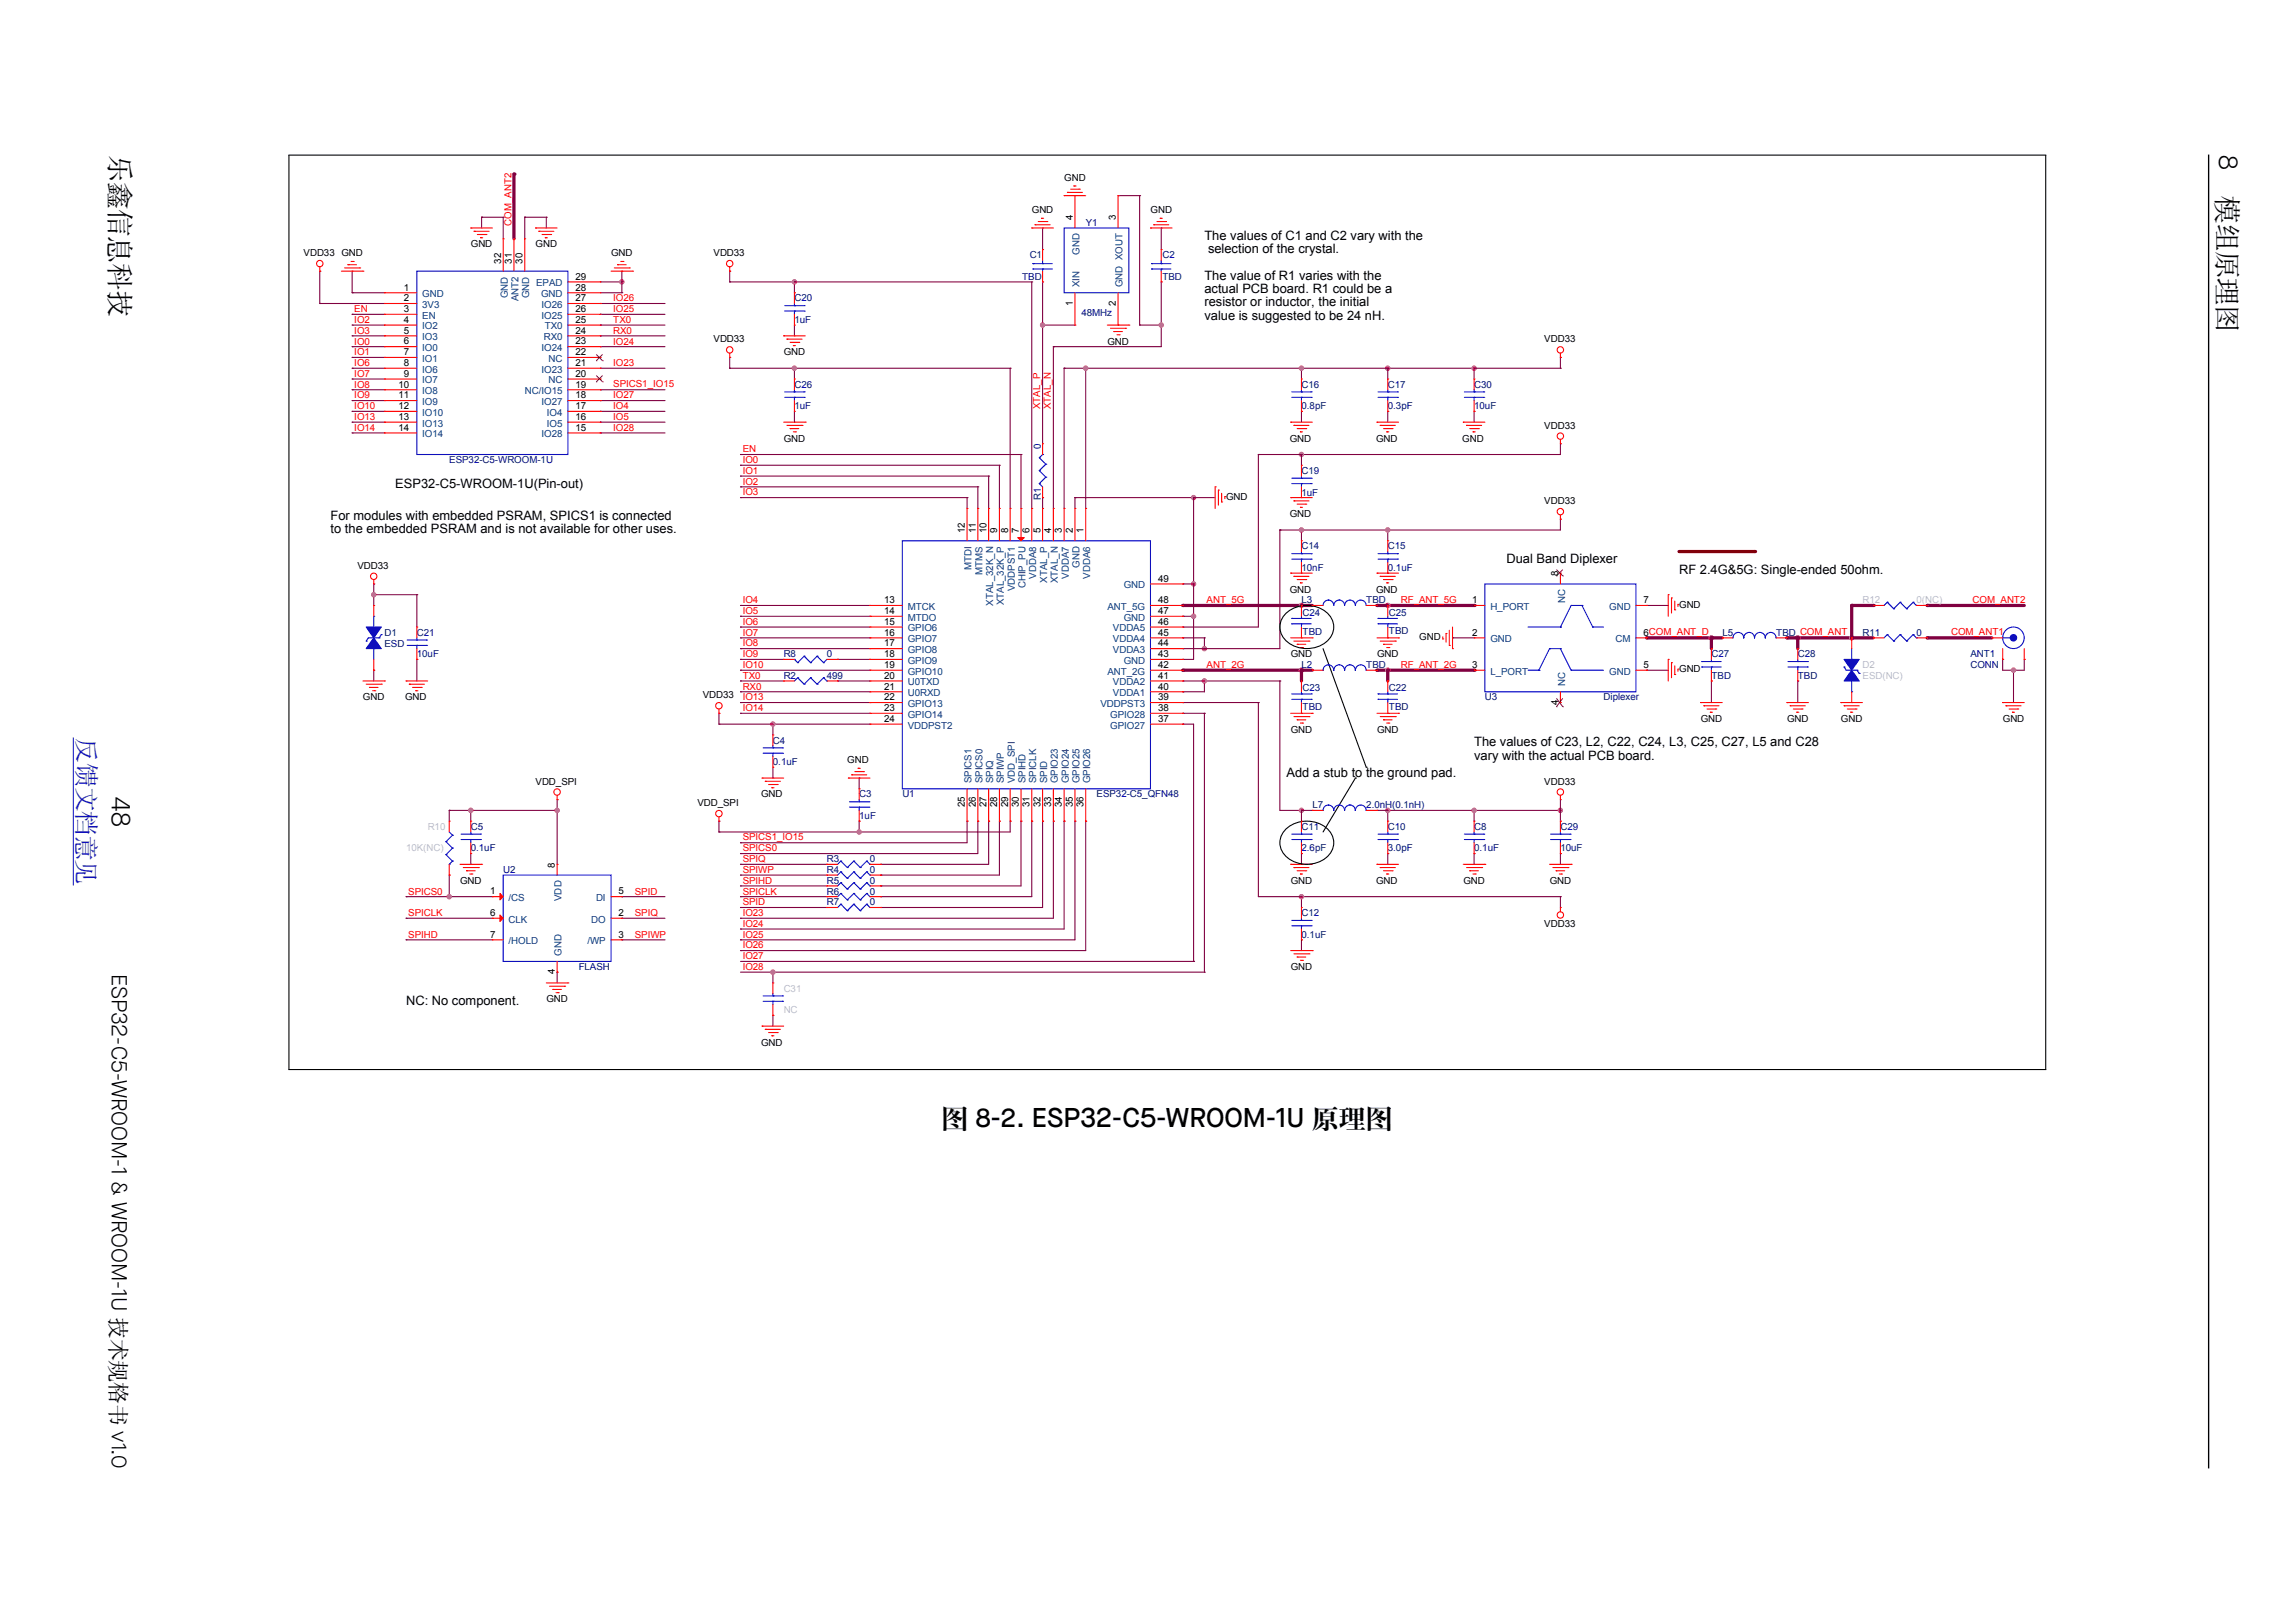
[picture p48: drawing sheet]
<svg xmlns="http://www.w3.org/2000/svg" width="297mm" height="210mm" viewBox="0 0 297 210" stroke-linecap="round" stroke-linejoin="round" font-family="sans-serif">
<defs><g id="words">
<g font-size="3.5">
<text x="14.5" y="20" transform="rotate(90 14.5 20)">乐鑫信息科技</text>
<text x="287.1" y="20" transform="rotate(90 287.1 20)">8</text>
<text x="287.1" y="25.4" transform="rotate(90 287.1 25.4)">模组原理图</text>
<text x="14.5" y="103.1" transform="rotate(90 14.5 103.1)">48</text>
<text x="121.8" y="145.8">图 8-2. ESP32-C5-WROOM-1U 原理图</text>
</g>
<text font-size="3.2" fill="#1020a0" x="10.2" y="95.5" transform="rotate(90 10.2 95.5)">反馈文档意见</text>
<text font-size="2.8" x="14.5" y="126" transform="rotate(90 14.5 126)">ESP32-C5-WROOM-1 &amp; WROOM-1U 技术规格书 v1.0</text>
<g font-size="1.7">
<text x="155.8" y="31">The values of C1 and C2 vary with the</text>
<text x="156.3" y="32.7">selection of the crystal.</text>
<text x="155.8" y="36.2">The value of R1 varies with the</text>
<text x="155.8" y="37.9">actual PCB board. R1 could be a</text>
<text x="155.8" y="39.6">resistor or inductor, the initial</text>
<text x="155.8" y="41.4">value is suggested to be 24 nH.</text>
<text x="51.1" y="63.1">ESP32-C5-WROOM-1U(Pin-out)</text>
<text x="42.8" y="67.3">For modules with embedded PSRAM, SPICS1 is connected</text>
<text x="42.8" y="69">to the embedded PSRAM and is not available for other uses.</text>
<text x="194.9" y="72.9">Dual Band Diplexer</text>
<text x="217.2" y="74.3">RF 2.4G&amp;5G: Single-ended 50ohm.</text>
<text x="166.4" y="100.5">Add a stub to the ground pad.</text>
<text x="190.7" y="96.6">The values of C23, L2, C22, C24, L3, C25, C27, L5 and C28</text>
<text x="190.7" y="98.3">vary with the actual PCB board.</text>
<text x="52.5" y="130.1">NC: No component.</text>
</g>
<g font-size="1.3">
<text x="137.7" y="23.4">GND</text>
<text x="133.5" y="27.6">GND</text>
<text x="138.8" y="28.5" transform="rotate(-90 138.8 28.5)">4</text>
<text x="144.3" y="28.5" transform="rotate(-90 144.3 28.5)">3</text>
<text x="148.8" y="27.6">GND</text>
<text x="39.3" y="33.1">VDD33 GND</text>
<text x="60.9" y="32">GND</text>
<text x="64.8" y="34.1" transform="rotate(-90 64.8 34.1)">32</text>
<text x="66.2" y="34.1" transform="rotate(-90 66.2 34.1)">31</text>
<text x="67.6" y="34.1" transform="rotate(-90 67.6 34.1)">30</text>
<text x="69.3" y="32">GND</text>
<text x="79" y="33.1">GND</text>
<text x="92.3" y="33.1">VDD33</text>
<text x="52.3" y="37.6">1</text>
<text x="52.3" y="39">2</text>
<text x="52.3" y="40.4">3</text>
<text x="52.3" y="41.8">4</text>
<text x="74.4" y="37.6">28</text>
<text x="74.4" y="39">27</text>
<text x="74.4" y="40.4">26</text>
<text x="74.4" y="41.8">25</text>
<text x="74.4" y="36.2">29</text>
<text x="138.8" y="39.6" transform="rotate(-90 138.8 39.6)">1</text>
<text x="144.3" y="39.6" transform="rotate(-90 144.3 39.6)">2</text>
<text x="52.3" y="43.2">5</text>
<text x="52.3" y="44.6">6</text>
<text x="52.3" y="46">7</text>
<text x="52.3" y="47.4">8</text>
<text x="74.4" y="43.2">24</text>
<text x="74.4" y="44.6">23</text>
<text x="74.4" y="46">22</text>
<text x="74.4" y="47.4">21</text>
<text x="92.3" y="44.3">VDD33</text>
<text x="101.4" y="46">GND</text>
<text x="143.2" y="44.6">GND</text>
<text x="199.8" y="44.3">VDD33</text>
<text x="51.6" y="50.1">10</text>
<text x="51.6" y="51.5">11</text>
<text x="51.6" y="52.9">12</text>
<text x="52.3" y="48.8">9</text>
<text x="74.4" y="48.8">20</text>
<text x="74.4" y="50.1">19</text>
<text x="74.4" y="51.5">18</text>
<text x="74.4" y="52.9">17</text>
<text x="51.6" y="54.3">13</text>
<text x="51.6" y="55.7">14</text>
<text x="74.4" y="54.3">16</text>
<text x="74.4" y="55.7">15</text>
<text x="101.4" y="57.1">GND</text>
<text x="166.8" y="57.1">GND</text>
<text x="178" y="57.1">GND</text>
<text x="189.2" y="57.1">GND</text>
<text x="199.8" y="55.5">VDD33</text>
<text x="158.6" y="64.7">GND</text>
<text x="199.8" y="65.2">VDD33</text>
<text x="124.8" y="69" transform="rotate(-90 124.8 69)">12</text>
<text x="126.2" y="69" transform="rotate(-90 126.2 69)">11</text>
<text x="127.6" y="69" transform="rotate(-90 127.6 69)">10</text>
<text x="129" y="69" transform="rotate(-90 129 69)">9</text>
<text x="130.4" y="69" transform="rotate(-90 130.4 69)">8</text>
<text x="131.8" y="69" transform="rotate(-90 131.8 69)">7</text>
<text x="133.2" y="69" transform="rotate(-90 133.2 69)">6</text>
<text x="134.6" y="69" transform="rotate(-90 134.6 69)">5</text>
<text x="136" y="69" transform="rotate(-90 136 69)">4</text>
<text x="137.4" y="69" transform="rotate(-90 137.4 69)">3</text>
<text x="138.8" y="69" transform="rotate(-90 138.8 69)">2</text>
<text x="140.2" y="69" transform="rotate(-90 140.2 69)">1</text>
<text x="166.8" y="66.9">GND</text>
<text x="46.2" y="73.6">VDD33</text>
<text x="149.8" y="75.3">49</text>
<text x="166.8" y="76.7">GND</text>
<text x="178" y="76.7">GND</text>
<text x="201.6" y="74.6" transform="rotate(-90 201.6 74.6)">8</text>
<text x="114.4" y="83.6">17</text>
<text x="114.4" y="82.2">16</text>
<text x="114.4" y="78.1">13</text>
<text x="114.4" y="79.5">14</text>
<text x="114.4" y="80.8">15</text>
<text x="149.8" y="83.6">44</text>
<text x="149.8" y="82.2">45</text>
<text x="149.8" y="80.8">46</text>
<text x="149.8" y="78.1">48</text>
<text x="149.8" y="79.5">47</text>
<text x="183.6" y="82.8">GND</text>
<text x="190.4" y="78.1">1</text>
<text x="190.4" y="82.2">2</text>
<text x="212.6" y="82.2">6COM_ANT_D</text>
<text x="212.6" y="78.1">7</text>
<text x="217.2" y="78.6">GND</text>
<text x="114.4" y="87.8">20</text>
<text x="114.4" y="89.2">21</text>
<text x="114.4" y="85">18</text>
<text x="114.4" y="86.4">19</text>
<text x="149.8" y="89.2">40</text>
<text x="149.8" y="87.8">41</text>
<text x="149.8" y="85">43</text>
<text x="149.8" y="86.4">42</text>
<text x="167" y="85">GND</text>
<text x="178.1" y="85">GND</text>
<text x="190.4" y="86.4">3</text>
<text x="212.6" y="86.4">5</text>
<text x="217.2" y="87">GND</text>
<text x="46.9" y="90.6">GND</text>
<text x="52.4" y="90.6">GND</text>
<text x="90.9" y="90.4">VDD33</text>
<text x="114.4" y="93.4">24</text>
<text x="114.4" y="90.6">22</text>
<text x="114.4" y="92">23</text>
<text x="149.8" y="93.4">37</text>
<text x="149.8" y="92">38</text>
<text x="149.8" y="90.6">39</text>
<text x="167" y="94.8">GND</text>
<text x="178.1" y="94.8">GND</text>
<text x="201.6" y="91.2" transform="rotate(-90 201.6 91.2)">4</text>
<text x="220" y="93.4">GND</text>
<text x="231.2" y="93.4">GND</text>
<text x="238.1" y="93.4">GND</text>
<text x="259.1" y="93.4">GND</text>
<text x="69.3" y="101.5">VDD_SPI</text>
<text x="109.6" y="98.7">GND</text>
<text x="199.8" y="101.5">VDD33</text>
<text x="90.2" y="104.3">VDD_SPI</text>
<text x="98.4" y="103.2">GND</text>
<text x="124.8" y="104.4" transform="rotate(-90 124.8 104.4)">25</text>
<text x="126.2" y="104.4" transform="rotate(-90 126.2 104.4)">26</text>
<text x="127.6" y="104.4" transform="rotate(-90 127.6 104.4)">27</text>
<text x="129" y="104.4" transform="rotate(-90 129 104.4)">28</text>
<text x="130.4" y="104.4" transform="rotate(-90 130.4 104.4)">29</text>
<text x="131.8" y="104.4" transform="rotate(-90 131.8 104.4)">30</text>
<text x="133.2" y="104.4" transform="rotate(-90 133.2 104.4)">31</text>
<text x="134.6" y="104.4" transform="rotate(-90 134.6 104.4)">32</text>
<text x="136" y="104.4" transform="rotate(-90 136 104.4)">33</text>
<text x="137.4" y="104.4" transform="rotate(-90 137.4 104.4)">34</text>
<text x="138.8" y="104.4" transform="rotate(-90 138.8 104.4)">35</text>
<text x="140.2" y="104.4" transform="rotate(-90 140.2 104.4)">36</text>
<text x="71.8" y="112.3" transform="rotate(-90 71.8 112.3)">8</text>
<text x="59.5" y="114.4">GND</text>
<text x="63.4" y="115.7">1</text>
<text x="63.4" y="118.5">6</text>
<text x="80" y="118.5">2</text>
<text x="80" y="115.7">5</text>
<text x="167" y="114.4">GND</text>
<text x="178" y="114.4">GND</text>
<text x="189.3" y="114.4">GND</text>
<text x="199.8" y="119.9">VDD33</text>
<text x="200.5" y="114.4">GND</text>
<text x="63.4" y="121.3">7</text>
<text x="80" y="121.3">3</text>
<text x="167" y="125.5">GND</text>
<text x="70.7" y="129.7">GND</text>
<text x="71.8" y="126.1" transform="rotate(-90 71.8 126.1)">4</text>
<text x="98.4" y="135.3">GND</text>
</g>
<g font-size="1.3" fill="#f00">
<text x="66.2" y="29.2" transform="rotate(-90 66.2 29.2)">COM_ANT2</text>
<text x="45.8" y="40.4">EN</text>
<text x="45.8" y="41.8">IO2</text>
<text x="79.3" y="39">IO26</text>
<text x="79.3" y="40.4">IO25</text>
<text x="79.3" y="41.8">TX0</text>
<text x="45.8" y="43.2">IO3</text>
<text x="45.8" y="44.6">IO0</text>
<text x="45.8" y="46">IO1</text>
<text x="45.8" y="47.4">IO6</text>
<text x="79.3" y="44.6">IO24</text>
<text x="79.3" y="47.4">IO23</text>
<text x="79.3" y="43.2">RX0</text>
<text x="45.8" y="48.8">IO7</text>
<text x="45.8" y="50.2">IO8</text>
<text x="45.8" y="51.6">IO9</text>
<text x="45.8" y="52.9">IO10</text>
<text x="79.3" y="50.1">SPICS1_IO15</text>
<text x="79.3" y="51.6">IO27</text>
<text x="79.3" y="52.9">IO4</text>
<text x="134.6" y="52.9" transform="rotate(-90 134.6 52.9)">XTAL_P</text>
<text x="135.9" y="52.9" transform="rotate(-90 135.9 52.9)">XTAL_N</text>
<text x="45.8" y="54.3">IO13</text>
<text x="45.8" y="55.7">IO14</text>
<text x="79.3" y="55.7">IO28</text>
<text x="79.3" y="54.3">IO5</text>
<text x="96.1" y="58.5">EN</text>
<text x="96.1" y="59.9">IO0</text>
<text x="96.1" y="61.3">IO1</text>
<text x="96.1" y="64.1">IO3</text>
<text x="96.1" y="62.7">IO2</text>
<text x="96.1" y="78.1">IO4</text>
<text x="96.1" y="79.5">IO5</text>
<text x="96.1" y="80.9">IO6</text>
<text x="96.1" y="82.3">IO7</text>
<text x="96.1" y="83.6">IO8</text>
<text x="156.1" y="78">ANT_5G</text>
<text x="181.2" y="78">RF_ANT_5G</text>
<text x="252.4" y="82.2">COM_ANT1</text>
<text x="255.2" y="78">COM_ANT2</text>
<text x="96.1" y="89.2">RX0</text>
<text x="96.1" y="85">IO9</text>
<text x="96.1" y="86.4">IO10</text>
<text x="96.1" y="87.8">TX0</text>
<text x="156.1" y="86.4">ANT_2G</text>
<text x="181.2" y="86.4">RF_ANT_2G</text>
<text x="96.1" y="92">IO14</text>
<text x="96.1" y="90.6">IO13</text>
<text x="96.1" y="108.7">SPICS1_IO15</text>
<text x="96.1" y="110.2">SPICS0</text>
<text x="96.1" y="111.6">SPIQ</text>
<text x="96.1" y="112.9">SPIWP</text>
<text x="52.8" y="115.7">SPICS0</text>
<text x="52.8" y="118.5">SPICLK</text>
<text x="82.1" y="115.7">SPID</text>
<text x="82.1" y="118.5">SPIQ</text>
<text x="96.1" y="118.5">IO23</text>
<text x="96.1" y="119.9">IO24</text>
<text x="96.1" y="114.4">SPIHD</text>
<text x="96.1" y="115.7">SPICLK</text>
<text x="96.1" y="117.1">SPID</text>
<text x="52.8" y="121.3">SPIHD</text>
<text x="82.1" y="121.3">SPIWP</text>
<text x="96.1" y="121.3">IO25</text>
<text x="96.1" y="122.7">IO26</text>
<text x="96.1" y="124.1">IO27</text>
<text x="96.1" y="125.5">IO28</text>
</g>
<g font-size="1.3" fill="#000080">
<text x="140.5" y="29.2">Y1</text>
<text x="133.2" y="33.4">C1</text>
<text x="150.4" y="33.4">C2</text>
<text x="102.8" y="39">C20</text>
<text x="102.8" y="41.8">1uF</text>
<text x="132.2" y="36.2">TBD</text>
<text x="139.9" y="40.9">48MHz</text>
<text x="150.4" y="36.2">TBD</text>
<text x="102.8" y="50.2">C26</text>
<text x="102.8" y="53">1uF</text>
<text x="168.4" y="50.2">C16</text>
<text x="168.4" y="53">0.8pF</text>
<text x="179.5" y="50.2">C17</text>
<text x="179.5" y="53">0.3pF</text>
<text x="190.7" y="50.2">C30</text>
<text x="190.7" y="53">10uF</text>
<text x="58.1" y="59.9">ESP32-C5-WROOM-1U</text>
<text x="134.6" y="58.1" transform="rotate(-90 134.6 58.1)">0</text>
<text x="134.6" y="64.7" transform="rotate(-90 134.6 64.7)">R1</text>
<text x="168.4" y="61.3">C19</text>
<text x="168.4" y="64.1">1uF</text>
<text x="168.4" y="71.1">C14</text>
<text x="179.5" y="71.1">C15</text>
<text x="168.4" y="73.9">10nF</text>
<text x="179.5" y="73.9">0.1uF</text>
<text x="49.7" y="82.3">D1</text>
<text x="49.7" y="83.7">ESD</text>
<text x="53.9" y="82.3">C21</text>
<text x="168.4" y="78.1">L3</text>
<text x="168.5" y="79.7">C24</text>
<text x="168.5" y="82.1">TBD</text>
<text x="176.7" y="78.1">TBD</text>
<text x="179.7" y="79.7">C25</text>
<text x="179.7" y="82">TBD</text>
<text x="222.8" y="82.3">L5</text>
<text x="229.8" y="82.3">TBD COM_ANT</text>
<text x="240.9" y="82.3">R11</text>
<text x="247.9" y="82.3">0</text>
<text x="53.9" y="85">10uF</text>
<text x="101.4" y="87.8">R2</text>
<text x="101.4" y="85">R8</text>
<text x="107" y="87.8">499</text>
<text x="107" y="85">0</text>
<text x="168.4" y="86.4">L2</text>
<text x="168.5" y="89.4">C23</text>
<text x="176.7" y="86.4">TBD</text>
<text x="179.7" y="89.4">C22</text>
<text x="221.4" y="85">C27</text>
<text x="221.4" y="87.8">TBD</text>
<text x="232.6" y="85">C28</text>
<text x="232.6" y="87.8">TBD</text>
<text x="254.9" y="85">ANT1</text>
<text x="254.9" y="86.4">CONN</text>
<text x="168.5" y="91.9">TBD</text>
<text x="179.7" y="91.9">TBD</text>
<text x="192.1" y="90.6">U3</text>
<text x="207.4" y="90.6">Diplexer</text>
<text x="100" y="96.2">C4</text>
<text x="100" y="99">0.1uF</text>
<text x="60.9" y="107.4">C5</text>
<text x="111.1" y="103.2">C3</text>
<text x="111.1" y="106">1uF</text>
<text x="116.7" y="103.2">U1</text>
<text x="141.9" y="103.2">ESP32-C5_QFN48</text>
<text x="168.4" y="107.4">C11</text>
<text x="169.8" y="104.6">L7</text>
<text x="176.7" y="104.6">2.0nH(0.1nH)</text>
<text x="179.5" y="107.4">C10</text>
<text x="190.7" y="107.4">C8</text>
<text x="201.9" y="107.4">C29</text>
<text x="60.9" y="110.2">0.1uF</text>
<text x="65.1" y="113">U2</text>
<text x="107" y="113">R4</text>
<text x="107" y="111.6">R3</text>
<text x="112.5" y="113">0</text>
<text x="112.5" y="111.6">0</text>
<text x="168.4" y="110.2">2.6pF</text>
<text x="179.5" y="110.2">3.0pF</text>
<text x="190.7" y="110.2">0.1uF</text>
<text x="201.9" y="110.2">10uF</text>
<text x="107" y="114.4">R5</text>
<text x="107" y="115.8">R6</text>
<text x="107" y="117.1">R7</text>
<text x="112.5" y="114.4">0</text>
<text x="112.5" y="115.8">0</text>
<text x="112.5" y="117.1">0</text>
<text x="168.4" y="118.5">C12</text>
<text x="74.9" y="125.5">FLASH</text>
<text x="168.4" y="121.3">0.1uF</text>
</g>
<g font-size="1.3" fill="#004080">
<text x="139.6" y="33" transform="rotate(-90 139.6 33)">GND</text>
<text x="54.6" y="38.4">GND</text>
<text x="54.6" y="39.8">3V3</text>
<text x="54.6" y="41.2">EN</text>
<text x="65.7" y="38.6" transform="rotate(-90 65.7 38.6)">GND</text>
<text x="67.1" y="39" transform="rotate(-90 67.1 39)">ANT2</text>
<text x="68.5" y="38.6" transform="rotate(-90 68.5 38.6)">GND</text>
<text x="69.4" y="37">EPAD</text>
<text x="70" y="38.4">GND</text>
<text x="70" y="39.8">IO26</text>
<text x="70" y="41.2">IO25</text>
<text x="139.6" y="37.2" transform="rotate(-90 139.6 37.2)">XIN</text>
<text x="145.2" y="37.2" transform="rotate(-90 145.2 37.2)">GND XOUT</text>
<text x="54.6" y="42.6">IO2</text>
<text x="54.6" y="44">IO3</text>
<text x="54.6" y="45.4">IO0</text>
<text x="54.6" y="46.8">IO1</text>
<text x="70" y="45.4">IO24</text>
<text x="70.3" y="44">RX0</text>
<text x="70.5" y="42.6">TX0</text>
<text x="71" y="46.8">NC</text>
<text x="54.6" y="48.2">IO6</text>
<text x="54.6" y="49.6">IO7</text>
<text x="54.6" y="51">IO8</text>
<text x="54.6" y="52.4">IO9</text>
<text x="54.6" y="53.8">IO10</text>
<text x="67.9" y="51">NC/IO15</text>
<text x="70" y="48.2">IO23</text>
<text x="70" y="52.4">IO27</text>
<text x="70.7" y="53.8">IO4</text>
<text x="71" y="49.6">NC</text>
<text x="54.6" y="55.2">IO13</text>
<text x="54.6" y="56.6">IO14</text>
<text x="70" y="56.6">IO28</text>
<text x="70.7" y="55.2">IO5</text>
<text x="125.7" y="73.7" transform="rotate(-90 125.7 73.7)">MTDI</text>
<text x="127.1" y="74.4" transform="rotate(-90 127.1 74.4)">MTMS</text>
<text x="131.3" y="76.5" transform="rotate(-90 131.3 76.5)">VDDPST1</text>
<text x="132.7" y="76.1" transform="rotate(-90 132.7 76.1)">CHIP_PU</text>
<text x="134.1" y="74.9" transform="rotate(-90 134.1 74.9)">VDDA8</text>
<text x="135.5" y="75.4" transform="rotate(-90 135.5 75.4)">XTAL_P</text>
<text x="136.8" y="75.4" transform="rotate(-90 136.8 75.4)">XTAL_N</text>
<text x="138.2" y="74.9" transform="rotate(-90 138.2 74.9)">VDDA7</text>
<text x="139.6" y="73.5" transform="rotate(-90 139.6 73.5)">GND</text>
<text x="141" y="74.9" transform="rotate(-90 141 74.9)">VDDA6</text>
<text x="145.4" y="76.1">GND</text>
<text x="117.4" y="83.1">GPIO7</text>
<text x="117.4" y="78.9">MTCK</text>
<text x="117.4" y="80.3">MTDO</text>
<text x="117.4" y="81.7">GPIO6</text>
<text x="128.5" y="78.4" transform="rotate(-90 128.5 78.4)">XTAL_32K_N</text>
<text x="129.9" y="78.3" transform="rotate(-90 129.9 78.3)">XTAL_32K_P</text>
<text x="143.2" y="78.9">ANT_5G</text>
<text x="144" y="83.1">VDDA4</text>
<text x="144" y="81.7">VDDA5</text>
<text x="145.4" y="80.3">GND</text>
<text x="192.8" y="78.9">H_PORT</text>
<text x="192.8" y="83.1">GND</text>
<text x="202.4" y="78.1" transform="rotate(-90 202.4 78.1)">NC</text>
<text x="208.2" y="78.9">GND</text>
<text x="209" y="83.1">CM</text>
<text x="117.4" y="88.7">U0TXD</text>
<text x="117.4" y="84.5">GPIO8</text>
<text x="117.4" y="85.9">GPIO9</text>
<text x="117.4" y="87.3">GPIO10</text>
<text x="143.2" y="87.3">ANT_2G</text>
<text x="144" y="88.7">VDDA2</text>
<text x="144" y="84.5">VDDA3</text>
<text x="145.4" y="85.9">GND</text>
<text x="192.8" y="87.3">L_PORT</text>
<text x="202.4" y="88.8" transform="rotate(-90 202.4 88.8)">NC</text>
<text x="208.2" y="87.3">GND</text>
<text x="117.4" y="90.1">U0RXD</text>
<text x="117.4" y="94.3">VDDPST2</text>
<text x="117.4" y="91.5">GPIO13</text>
<text x="117.4" y="92.9">GPIO14</text>
<text x="142.3" y="91.5">VDDPST3</text>
<text x="143.6" y="94.3">GPIO27</text>
<text x="143.6" y="92.9">GPIO28</text>
<text x="144" y="90.1">VDDA1</text>
<text x="125.7" y="101.4" transform="rotate(-90 125.7 101.4)">SPICS1</text>
<text x="127.1" y="101.4" transform="rotate(-90 127.1 101.4)">SPICS0</text>
<text x="128.5" y="101.4" transform="rotate(-90 128.5 101.4)">SPIQ</text>
<text x="129.9" y="101.4" transform="rotate(-90 129.9 101.4)">SPIWP</text>
<text x="131.3" y="101.4" transform="rotate(-90 131.3 101.4)">VDD_SPI</text>
<text x="132.7" y="101.4" transform="rotate(-90 132.7 101.4)">SPIHD</text>
<text x="134.1" y="101.4" transform="rotate(-90 134.1 101.4)">SPICLK</text>
<text x="135.5" y="101.4" transform="rotate(-90 135.5 101.4)">SPID</text>
<text x="136.8" y="101.4" transform="rotate(-90 136.8 101.4)">GPIO23</text>
<text x="138.2" y="101.4" transform="rotate(-90 138.2 101.4)">GPIO24</text>
<text x="139.6" y="101.4" transform="rotate(-90 139.6 101.4)">GPIO25</text>
<text x="141" y="101.4" transform="rotate(-90 141 101.4)">GPIO26</text>
<text x="65.8" y="116.6">/CS</text>
<text x="65.8" y="119.4">CLK</text>
<text x="72.7" y="116.6" transform="rotate(-90 72.7 116.6)">VDD</text>
<text x="76.5" y="119.4">DO</text>
<text x="77.1" y="116.6">DI</text>
<text x="65.8" y="122.2">/HOLD</text>
<text x="72.7" y="123.7" transform="rotate(-90 72.7 123.7)">GND</text>
<text x="76" y="122.2">/WP</text>
</g>
<g font-size="1.3" fill="#c0c0c0">
<text x="240.9" y="78.1">R12</text>
<text x="247.9" y="78.1">0(NC)</text>
<text x="240.9" y="86.4">D2</text>
<text x="240.9" y="87.8">ESD(NC)</text>
<text x="55.3" y="107.4">R10</text>
<text x="52.5" y="110.2">10K(NC)</text>
<text x="101.4" y="128.3">C31</text>
<text x="101.4" y="131.1">NC</text>
</g>
</g></defs>
<path d="M285.7 20v170" fill="none" stroke="#000" stroke-width=".18"/>
<g fill="none" stroke="#800040" stroke-width=".14">
<path d="M94.4 35.1h.1M94.4 35.1v1.4M102.8 37.9h.1M102.8 36.5v1.4M133.5 36.5h.1M133.5 36.5v29.3M94.4 46.2h.1M94.4 46.2v1.4M95.8 78.3h.1M95.8 78.3h16.7M95.8 92.3h.1M95.8 92.3h16.7"/>
<path d="M100 93.7h.1M100 93.7h12.5"/>
</g>
<path d="M232.5 82.5h7" fill="none" stroke="#800040" stroke-width=".42"/>
<circle cx="232.5" cy="82.5" r=".21" fill="#800040"/>
<g fill="#f0f" stroke="#f0f" stroke-width=".14">
<circle cx="239.5" cy="82.5" r=".27"/>
<circle cx="232.5" cy="82.5" r=".27"/>
<circle cx="102.8" cy="36.5" r=".27"/>
<circle cx="150.2" cy="42.1" r=".27"/>
<circle cx="134.9" cy="42.1" r=".27"/>
<circle cx="168.3" cy="116" r=".27"/>
<circle cx="154.4" cy="64.4" r=".27"/>
<circle cx="154.4" cy="75.6" r=".27"/>
<circle cx="154.4" cy="79.7" r=".27"/>
<circle cx="179.5" cy="47.6" r=".27"/>
<circle cx="190.7" cy="47.6" r=".27"/>
</g>
<g fill="none" stroke="#800040" stroke-width=".14">
<path d="M94.4 36.5h.1M94.4 36.5h39.1M102.8 36.5h.1M134.9 29.5h.1M134.9 36.5h.1M134.9 29.5v2.8M134.9 36.5v20.9M144.6 25.3h.1M144.6 25.3h2.8M147.4 25.3h.1M147.4 25.3v16.8M150.2 29.5h.1"/>
<path d="M150.2 36.5h.1M150.2 29.5v2.8M150.2 36.5v8.4M95.8 58.8h.1M95.8 58.8h36.3M102.8 47.6h.1M102.8 54.6h.1M102.8 43.5h.1M102.8 42.1v1.4M102.8 47.6v1.4M102.8 53.2v1.4M102.8 47.6h27.9"/>
<path d="M134.9 42.1h.1M134.9 42.1h4.1M147.4 42.1h.1M147.4 42.1h2.8M150.2 42.1h.1M168.4 47.6h.1M168.4 47.6h22.3M168.4 47.6v1.4M179.5 47.6h.1M179.5 47.6v1.4M190.7 47.6h.1M95.8 79.7h.1"/>
<path d="M95.8 61.6h.1M95.8 60.2h.1M95.8 79.7h16.7M95.8 61.6h32.1M95.8 60.2h33.5M134.9 64.4h.1M134.9 64.4v1.4M139 64.4h.1M139 64.4h18.2M153 75.6h.1M153 79.7h.1M153 79.7h1.4"/>
<path d="M153 75.6h1.4M154.4 64.4h.1M154.4 75.6h.1M154.4 79.7h.1M154.4 64.4v20.9h-1.4M213 78.3h.1M213 78.3h2.8M93 92.3h.1M93 92.3v1.4M95.8 81.1h.1M95.8 82.5h.1M95.8 89.5h.1"/>
<path d="M95.8 83.9h.1M95.8 90.9h.1M95.8 85.3h.1M95.8 86.7h.1M95.8 81.1h16.7M95.8 82.5h16.7M95.8 89.5h16.7M95.8 83.9h16.7M95.8 90.9h16.7M95.8 85.3h5.6M95.8 86.7h16.7M100 99.3v1.4"/>
<path d="M108.3 88.1h.1M108.3 88.1h4.2M153 85.3h.1M153 93.7h.1M153 92.3h.1M153 93.7h1.4M153 92.3h2.8M187.9 82.5h.1M187.9 82.5h2.8M213 86.7h.1M213 86.7h2.8M95.8 118.8h.1"/>
<path d="M95.8 118.8h40.5M100 100.7h.1M162.8 116h39M168.4 116h.1M168.4 116v1.4M201.8 116h.1M201.8 116v1.4M168.4 121.6h.1M168.4 121.6v1.4"/>
</g>
<path d="M213 82.5h8.4" fill="none" stroke="#800040" stroke-width=".42"/>
<circle cx="213" cy="82.5" r=".21" fill="#800040"/>
<circle cx="221.4" cy="82.5" r=".27" fill="#f0f" stroke="#f0f" stroke-width=".14"/>
<g fill="none" stroke="#800040" stroke-width=".14">
<path d="M154.4 93.7v30.7M155.8 92.3h.1M155.8 92.3v33.5M136.3 106.3h.1M136.3 106.3v12.5M137.6 106.3h.1M137.6 106.3v13.9h-41.8M139 106.3h.1M139 106.3v15.3h-43.2M140.4 106.3h.1M140.4 106.3v16.7h-44.6M95.8 120.2h.1"/>
<path d="M95.8 121.6h.1M95.8 123h.1M95.8 124.4h58.6M95.8 125.8h4.2M100 125.8h.1M154.4 124.4h.1"/>
</g>
<path d="M221.4 82.5h1.4" fill="none" stroke="#800040" stroke-width=".42"/>
<circle cx="221.4" cy="82.5" r=".21" fill="#800040"/>
<path d="M221.4 82.5v1.4" fill="none" stroke="#800040" stroke-width=".42"/>
<circle cx="221.4" cy="82.5" r=".21" fill="#800040"/>
<path d="M231.1 82.5h1.4" fill="none" stroke="#800040" stroke-width=".42"/>
<circle cx="231.1" cy="82.5" r=".21" fill="#800040"/>
<path d="M232.5 82.5v1.4" fill="none" stroke="#800040" stroke-width=".42"/>
<circle cx="232.5" cy="82.5" r=".21" fill="#800040"/>
<path d="M178.1 86.7h1.4" fill="none" stroke="#800040" stroke-width=".42"/>
<circle cx="178.1" cy="86.7" r=".21" fill="#800040"/>
<path d="M95.8 88.1h.1M95.8 88.1h5.6" fill="none" stroke="#800040" stroke-width=".14"/>
<path d="M179.5 86.7h11.2" fill="none" stroke="#800040" stroke-width=".42"/>
<circle cx="190.7" cy="86.7" r=".21" fill="#800040"/>
<circle cx="179.5" cy="86.7" r=".27" fill="#f0f" stroke="#f0f" stroke-width=".14"/>
<path d="M179.5 78.3h11.2" fill="none" stroke="#800040" stroke-width=".42"/>
<circle cx="190.7" cy="78.3" r=".21" fill="#800040"/>
<circle cx="179.5" cy="78.3" r=".27" fill="#f0f" stroke="#f0f" stroke-width=".14"/>
<path d="M178.1 78.3h1.4" fill="none" stroke="#800040" stroke-width=".42"/>
<circle cx="178.1" cy="78.3" r=".21" fill="#800040"/>
<g fill="none" stroke="#800040" stroke-width=".14">
<path d="M168.4 53.2h.1M168.4 58.8h.1M168.4 53.2v1.4M168.4 58.8v1.4M179.5 53.2h.1M179.5 53.2v1.4M201.8 46.2h.1M201.8 57.4h.1M201.8 46.2v1.4M201.8 57.4v1.4h-33.4M165.6 68.6h.1M165.6 68.6v15.3"/>
<path d="M168.4 68.6h.1M168.4 68.6v1.4M179.5 68.6h.1M179.5 68.6v1.4M201.8 67.2h.1M201.8 67.2v1.4h-36.2M93 93.7h.1M93 93.7h7M100 93.7h.1M100 93.7v1.4M153 81.1h.1M153 81.1h9.8"/>
<path d="M93 106.3h.1M93 107.7h.1M93 106.3v1.4M95.8 109h.1M95.8 110.4h.1M95.8 111.8h.1M95.8 113.2h.1M95.8 114.6h.1M95.8 116h.1M95.8 117.4h.1M95.8 111.8h11.2M95.8 113.2h11.2"/>
<path d="M95.8 114.6h11.2M95.8 116h11.2M95.8 117.4h11.2M111.1 106.3h.1M111.1 100.7h.1M111.1 107.7h.1M111.1 100.7v1.4M111.1 106.3v1.4M113.9 111.8h.1M113.9 113.2h.1M113.9 114.6h.1M113.9 116h.1"/>
<path d="M113.9 117.4h.1M125.1 106.3h.1M125.1 106.3v2.7h-29.3M126.5 106.3h.1M126.5 106.3v4.1h-30.7M127.9 106.3h.1M127.9 106.3v5.5h-14M129.3 106.3h.1M129.3 106.3v6.9h-15.4M130.7 106.3h.1M130.7 106.3v1.4h-37.7M132.1 106.3h.1"/>
<path d="M132.1 106.3v8.3h-18.2M133.5 106.3h.1M133.5 106.3v9.7h-19.6M134.9 106.3h.1M134.9 106.3v11.1h-21M168.4 110.4h.1M168.4 110.4v1.4M179.5 110.4h.1M179.5 110.4v1.4M190.7 110.4h.1M190.7 104.9h.1M190.7 104.9v1.4"/>
<path d="M190.7 110.4v1.4M190.7 104.9h11.1M201.8 104.9h.1M201.8 110.4h.1M201.8 110.4v1.4"/>
</g>
<g fill="#f0f" stroke="#f0f" stroke-width=".14">
<circle cx="100" cy="93.7" r=".27"/>
<circle cx="201.8" cy="104.9" r=".27"/>
<circle cx="179.5" cy="68.6" r=".27"/>
<circle cx="111.1" cy="107.6" r=".27"/>
<circle cx="168.3" cy="68.6" r=".27"/>
<circle cx="168.3" cy="58.8" r=".27"/>
</g>
<path d="M153 78.3h15.4" fill="none" stroke="#800040" stroke-width=".42"/>
<circle cx="153" cy="78.3" r=".21" fill="#800040"/>
<circle cx="168.3" cy="78.3" r=".27" fill="#f0f" stroke="#f0f" stroke-width=".14"/>
<path d="M153 86.7h15.4" fill="none" stroke="#800040" stroke-width=".42"/>
<circle cx="153" cy="86.7" r=".21" fill="#800040"/>
<g fill="#f0f" stroke="#f0f" stroke-width=".14">
<circle cx="168.3" cy="86.7" r=".27"/>
<circle cx="155.8" cy="83.9" r=".27"/>
<circle cx="155.8" cy="88.1" r=".27"/>
<circle cx="102.8" cy="47.6" r=".27"/>
<circle cx="168.3" cy="104.9" r=".27"/>
<circle cx="179.5" cy="104.9" r=".27"/>
<circle cx="190.7" cy="104.9" r=".27"/>
</g>
<g fill="none" stroke="#800040" stroke-width=".14">
<path d="M94.4 47.6h.1M94.4 47.6h8.4M136.3 44.9h.1M136.3 44.9h13.9M162.8 58.8h.1M162.8 58.8v22.3M162.8 58.8h5.6M95.8 64.4h.1M95.8 63h.1M95.8 64.4h29.3M95.8 63h30.7M125.1 64.4h.1"/>
<path d="M125.1 64.4v1.4M126.5 63h.1M126.5 63v2.8M127.9 61.6h.1M127.9 61.6v4.2M129.3 60.2h.1M129.3 60.2v5.6M153 82.5h.1M153 83.9h.1M153 90.9h.1M153 89.5h.1M153 88.1h.1"/>
<path d="M153 82.5h2.8M153 88.1h12.6M153 83.9h12.6M153 90.9h9.8M155.8 88.1h.1M155.8 82.5h.1M155.8 83.9h.1M155.8 82.5v1.4M155.8 88.1v1.4h-2.8M162.8 90.9h.1M162.8 90.9v25.1M165.6 88.1h.1"/>
<path d="M165.6 88.1v16.8h4.2M168.4 104.9h.1M168.4 104.9v1.4M178.1 104.9h.1M178.1 104.9h12.6M179.5 104.9h.1M179.5 104.9v1.4M190.7 104.9h.1M201.8 106.3h.1M201.8 104.9h.1M201.8 103.5v2.8"/>
</g>
<path d="M168.4 78.3h1.4" fill="none" stroke="#800040" stroke-width=".42"/>
<circle cx="168.4" cy="78.3" r=".21" fill="#800040"/>
<path d="M168.4 86.7v1.4" fill="none" stroke="#800040" stroke-width=".42"/>
<circle cx="168.4" cy="86.7" r=".21" fill="#800040"/>
<path d="M168.4 86.7h1.4" fill="none" stroke="#800040" stroke-width=".42"/>
<circle cx="168.4" cy="86.7" r=".21" fill="#800040"/>
<path d="M179.5 86.7v1.4" fill="none" stroke="#800040" stroke-width=".42"/>
<circle cx="179.5" cy="86.7" r=".21" fill="#800040"/>
<g fill="none" stroke="#800040" stroke-width=".14">
<path d="M130.7 47.6h.1M130.7 47.6v18.2M132.1 58.8h.1M132.1 58.8v7M136.3 44.9h.1M136.3 44.9v20.9M137.6 47.6h.1M137.6 47.6v18.2M137.6 47.6h30.8M140.4 47.6h.1M140.4 47.6v18.2M190.7 47.6h.1"/>
<path d="M190.7 53.2h.1M190.7 47.6h11.1M190.7 47.6v1.4M190.7 53.2v1.4M201.8 47.6h.1M139 64.4h.1M139 64.4v1.4M221.4 88.1h.1M221.4 88.1v2.8M232.5 88.1h.1M232.5 88.1v2.8M100 131.4h.1"/>
<path d="M100 125.8h.1M100 125.8v1.4M100 131.4v1.4M100 125.8h55.8M155.8 125.8h.1"/>
</g>
<g fill="#f0f" stroke="#f0f" stroke-width=".14">
<circle cx="168.3" cy="47.6" r=".27"/>
<circle cx="140.4" cy="47.6" r=".27"/>
<circle cx="100" cy="125.8" r=".27"/>
</g>
<path d="M239.5 82.5h2.8" fill="none" stroke="#800040" stroke-width=".42"/>
<circle cx="239.5" cy="82.5" r=".21" fill="#800040"/>
<g fill="none" stroke="#800040" stroke-width=".14">
<path d="M41.4 39.3h.1M41.4 35.1h.1M41.4 39.3h8.3M41.4 35.1v4.2M45.6 37.9h.1M45.6 35.1h.1M45.6 37.9h4.1M45.6 35.1v2.8M77.6 39.3h.1M77.6 39.3h8.4M77.6 37.9h2.8M77.6 36.5h2.8"/>
<path d="M80.4 36.5h.1M80.4 35.1h.1M80.4 37.9h.1M80.4 35.1v2.8M45.6 40.7h.1M45.6 54.6h.1M45.6 56h.1M45.6 42.1h.1M45.6 43.5h.1M45.6 40.7h4.1M45.6 42.1h4.1M45.6 43.5h4.1"/>
<path d="M45.6 54.6h4.1M45.6 56h4.1M77.6 40.7h.1M77.6 44.9h.1M77.6 47.6h.1M77.6 50.4h.1M77.6 42.1h.1M77.6 43.5h.1M77.6 56h.1M77.6 40.7h8.4M77.6 44.9h8.4M77.6 47.6h8.4"/>
<path d="M77.6 50.4h8.4M77.6 42.1h8.4M77.6 43.5h8.4M77.6 56h8.4M52.5 116h.1M52.5 118.8h.1M52.5 116h11.2M52.5 118.8h11.2M58.1 116h.1M58.1 113.2h.1M58.1 104.9h.1M58.1 104.9v1.4"/>
<path d="M58.1 113.2v2.8M58.1 104.9h14M60.9 104.9h.1M60.9 111.8h.1M60.9 104.9v1.4M60.9 110.4v1.4M72.1 103.5h.1M72.1 104.9h.1M72.1 103.5v8.3M80.4 116h.1M80.4 118.8h.1M80.4 116h5.6"/>
<path d="M80.4 118.8h5.6M52.5 121.6h.1M52.5 121.6h11.2M72.1 125.8h.1M72.1 125.8v1.4M80.4 121.6h.1M80.4 121.6h5.6"/>
</g>
<g fill="#f0f" stroke="#f0f" stroke-width=".14">
<circle cx="80.4" cy="36.5" r=".27"/>
<circle cx="58.1" cy="116" r=".27"/>
<circle cx="72.1" cy="104.9" r=".27"/>
<circle cx="60.9" cy="104.9" r=".27"/>
</g>
<path d="M239.5 78.3v4.2" fill="none" stroke="#800040" stroke-width=".42"/>
<circle cx="239.5" cy="78.3" r=".21" fill="#800040"/>
<path d="M249.3 82.5h8.4" fill="none" stroke="#800040" stroke-width=".42"/>
<circle cx="249.3" cy="82.5" r=".21" fill="#800040"/>
<path d="M259.1 85.3h.1M259.1 85.3v1.4h2.7v-1.4M260.5 86.7h.1M260.5 86.7v4.2M261.8 85.3h.1" fill="none" stroke="#800040" stroke-width=".14"/>
<circle cx="260.5" cy="86.7" r=".27" fill="#f0f" stroke="#f0f" stroke-width=".14"/>
<path d="M239.5 78.3h2.8" fill="none" stroke="#800040" stroke-width=".42"/>
<circle cx="242.3" cy="78.3" r=".21" fill="#800040"/>
<path d="M249.3 78.3h12.5" fill="none" stroke="#800040" stroke-width=".42"/>
<circle cx="249.3" cy="78.3" r=".21" fill="#800040"/>
<g fill="none" stroke="#800040" stroke-width=".14">
<path d="M45.6 44.9h.1M45.6 46.2h.1M45.6 49h.1M45.6 47.6h.1M45.6 50.4h.1M45.6 51.8h.1M45.6 53.2h.1M45.6 51.8h4.1M45.6 53.2h4.1M45.6 44.9h4.1M45.6 46.2h4.1M45.6 49h4.1"/>
<path d="M45.6 47.6h4.1M45.6 50.4h4.1M77.6 51.8h.1M77.6 53.2h.1M77.6 54.6h.1M77.6 51.8h8.4M77.6 53.2h8.4M77.6 54.6h8.4M108.3 85.3h.1M108.3 85.3h4.2"/>
</g>
<path d="M66.5 22.5v8.4" fill="none" stroke="#800040" stroke-width=".42"/>
<circle cx="66.5" cy="22.5" r=".21" fill="#800040"/>
<g fill="none" stroke="#800040" stroke-width=".14">
<path d="M62.3 28.1h.1M62.3 28.1h2.8M62.3 28.1v1.4M65.1 28.1h.1M65.1 28.1v2.8M67.9 28.1h.1M67.9 28.1h2.8M67.9 28.1v2.8M70.7 28.1h.1M70.7 28.1v1.4M48.3 75.6h.1M48.3 76.9h.1"/>
<path d="M48.3 75.6v2.7M48.3 76.9h5.6M53.9 76.9h.1M53.9 76.9v4.2M48.3 86.7h.1M48.3 86.7v1.4M53.9 85.3h.1M53.9 85.3v2.8"/>
</g>
<circle cx="48.3" cy="76.9" r=".27" fill="#f0f" stroke="#f0f" stroke-width=".14"/>
<g fill="none" stroke="#f00" stroke-width=".14">
<path d="M41.4 35.1h.1M41.4 34.5v.6M44.2 35.1h2.7M44.6 34.7h1.9M45 34.3h.1M45 34.3h1.1M45.4 33.8h.3M45.7 33.8h.1M46.5 34.7h.1M46.9 35.1h.1M60.9 29.5h.1M60.9 29.5h2.8"/>
<path d="M61.3 29.9h.1M61.3 29.9h2M61.7 30.3h1.2M62.2 30.8h.1M62.2 30.8h.2M62.9 30.3h.1M69.3 29.5h.1M69.3 29.5h2.8M69.7 29.9h.1M69.7 29.9h1.9M70.1 30.3h1.1M70.5 30.8h.1"/>
<path d="M70.5 30.8h.3M71.2 30.3h.1M79 35.1h2.8M79.5 34.7h1.9M79.9 34.3h.1M79.9 34.3h1.1M80.3 33.8h.3M80.6 33.8h.1M81.4 34.7h.1M81.8 35.1h.1M94.4 35.1h.1M94.4 34.5v.6"/>
<path d="M133.5 29.5h.1M133.5 29.5h2.8M133.9 29.1h.1M133.9 29.1h1.9M134.3 28.7h1.1M134.7 28.2h.1M134.7 28.2h.3M135.4 28.7h.1M137.6 25.3h.1M137.6 25.3h2.8M138.1 24.9h.1M138.1 24.9h1.9"/>
<path d="M138.5 24.5h1.1M138.9 24.1h.1M138.9 24.1h.3M139.6 24.5h.1M148.8 29.5h.1M148.8 29.5h2.8M149.2 29.1h.1M149.2 29.1h2M149.7 28.7h1.1M150.1 28.2h.1M150.1 28.2h.3M150.8 28.7h.1"/>
<path d="M94.4 46.2h.1M94.4 45.7v.5M101.4 43.5h.1M101.4 54.6h2.8M101.4 43.5h2.8M101.8 43.9h.1M101.8 55h1.9M101.8 43.9h1.9M102.2 55.5h.1M102.2 55.5h1.1M102.2 44.3h1.1M102.6 44.7h.1"/>
<path d="M102.6 55.9h.3M102.6 44.7h.3M102.9 55.9h.1M103.3 44.3h.1M103.7 55h.1M104.2 54.6h.1M143.2 42.1h2.8M143.7 42.5h1.9M144.1 42.9h.1M144.1 42.9h1.1M144.5 43.3h.3M144.8 43.3h.1"/>
<path d="M145.6 42.5h.1M146 42.1h.1M167 54.6h.1M167 54.6h2.8M167.4 55h.1M167.4 55h1.9M167.8 55.5h1.1M168.2 55.9h.1M168.2 55.9h.3M168.9 55.5h.1M178.1 54.6h.1M178.1 54.6h2.8"/>
<path d="M178.5 55h.1M178.5 55h2M179 55.5h1.1M179.4 55.9h.1M179.4 55.9h.3M180.1 55.5h.1M189.3 54.6h.1M189.3 54.6h2.8M189.7 55h.1M189.7 55h2M190.1 55.5h1.1M190.5 55.9h.1"/>
<path d="M190.5 55.9h.3M191.2 55.5h.1M201.8 57.4h.1M201.8 46.2h.1M201.8 45.7v.5M201.8 56.9v.5M48.3 75.6h.1M48.3 75v.6M157.2 63h.1M157.2 63v2.8M157.6 63.4h.1M157.6 63.4v2"/>
<path d="M158 65h.1M158 63.8v1.2M158.4 64.2h.1M158.4 64.2v.3M167 74.2h.1M167 64.4h.1M167 74.2h2.8M167 64.4h2.8M167.4 74.6h.1M167.4 64.8h.1M167.4 74.6h1.9M167.4 64.8h1.9"/>
<path d="M167.8 75h1.1M167.8 65.2h1.1M168.2 75.4h.1M168.2 65.6h.1M168.2 75.4h.3M168.2 65.6h.3M168.9 75h.1M168.9 65.2h.1M178.1 74.2h.1M178.1 74.2h2.8M178.5 74.6h.1M178.5 74.6h2"/>
<path d="M179 75h1.1M179.4 75.4h.1M179.4 75.4h.3M180.1 75h.1M201.8 67.2h.1M201.8 66.6v.6M215.8 76.9h.1M215.8 76.9v2.8M216.2 77.4h.1M216.2 77.4v1.9M216.6 78.9h.1M216.6 77.8v1.1"/>
<path d="M217.1 78.2h.1M217.1 78.2v.3M46.9 88.1h2.8M47.4 88.5h1.9M47.8 88.9h.1M47.8 88.9h1.1M48.2 89.4h.3M48.5 89.4h.1M49.3 88.5h.1M49.7 88.1h.1M52.5 88.1h.1M52.5 88.1h2.8"/>
<path d="M52.9 88.5h.1M52.9 88.5h2M53.4 88.9h1.1M53.8 89.4h.1M53.8 89.4h.3M54.5 88.9h.1M93 92.3h.1M93 91.7v.6M110.6 99.8h1.1M111 99.4h.1M111 99.4h.3M111.7 99.8h.1"/>
<path d="M167 82.5h2.8M167 92.3h2.8M167.4 83h1.9M167.4 92.7h1.9M167.8 83.4h.1M167.8 93.1h.1M167.8 83.4h1.1M167.8 93.1h1.1M168.2 83.8h.3M168.2 93.6h.3M168.5 83.8h.1M168.5 93.6h.1"/>
<path d="M169.3 83h.1M169.3 92.7h.1M169.8 82.5h.1M169.8 92.3h.1M178.1 82.5h2.8M178.1 92.3h2.8M178.5 83h2M178.5 92.7h2M179 93.1h.1M179 83.4h.1M179 83.4h1.1M179 93.1h1.1"/>
<path d="M179.4 83.8h.3M179.4 93.6h.3M179.7 93.6h.1M179.7 83.8h.1M180.5 92.7h.1M180.5 83h.1M180.9 92.3h.1M180.9 82.5h.1M186.6 82.7h.1M186.6 82.4v.3M187.1 82h.1M187.1 82v1.1"/>
<path d="M187.5 83.5h.1M187.5 81.6v1.9M187.9 83.9h.1M187.9 81.1v2.8M215.8 85.3h.1M215.8 85.3v2.8M216.2 85.7h.1M216.2 85.7v2M216.6 87.3h.1M216.6 86.2v1.1M217.1 86.6h.1M217.1 86.6v.3"/>
<path d="M220 90.9h.1M220 90.9h2.8M220.4 91.3h.1M220.4 91.3h2M220.8 91.7h1.1M221.2 92.2h.1M221.2 92.2h.3M221.9 91.7h.1M231.1 90.9h.1M231.1 90.9h2.8M231.6 91.3h.1M231.6 91.3h1.9"/>
<path d="M232 91.7h1.1M232.4 92.2h.1M232.4 92.2h.3M233.1 91.7h.1M238.1 90.9h.1M238.1 90.9h2.8M238.5 91.3h.1M238.5 91.3h2M239 91.7h1.1M239.4 92.2h.1M239.4 92.2h.3M240.1 91.7h.1"/>
<path d="M259.1 90.9h.1M259.1 90.9h2.7M259.5 91.3h.1M259.5 91.3h1.9M259.9 91.7h1.1M260.3 92.2h.1M260.3 92.2h.3M261 91.7h.1M59.5 111.8h2.8M59.9 112.3h2M60.3 112.7h.1M60.3 112.7h1.2"/>
<path d="M60.8 113.1h.2M61 113.1h.1M61.9 112.3h.1M62.3 111.8h.1M72.1 103.5h.1M72.1 102.9v.6M93 106.3h.1M93 105.7v.6M98.6 100.7h.1M98.6 100.7h2.8M99 101.1h.1M99 101.1h2"/>
<path d="M99.4 101.5h1.1M99.8 101.9h.1M99.8 101.9h.3M100.5 101.5h.1M109.7 100.7h.1M109.7 100.7h2.8M110.2 100.3h.1M110.2 100.3h1.9M167 111.8h.1M167 111.8h2.8M167.4 112.3h.1M167.4 112.3h1.9"/>
<path d="M167.8 112.7h1.1M168.2 113.1h.1M168.2 113.1h.3M168.9 112.7h.1M178.1 111.8h.1M178.1 111.8h2.8M178.5 112.3h.1M178.5 112.3h2M179 112.7h1.1M179.4 113.1h.1M179.4 113.1h.3M180.1 112.7h.1"/>
<path d="M189.3 111.8h2.8M189.7 112.3h2M190.1 112.7h.1M190.1 112.7h1.1M190.5 113.1h.3M190.8 113.1h.1M191.7 112.3h.1M192.1 111.8h.1M200.4 111.8h2.8M200.9 112.3h1.9M201.3 112.7h.1M201.3 112.7h1.1"/>
<path d="M201.7 113.1h.3M201.8 103.5h.1M201.8 117.4h.1M201.8 102.9v.6M201.8 117.4v.6M202 113.1h.1M202.8 112.3h.1M203.2 111.8h.1M70.7 127.2h2.8M71.1 127.6h1.9M71.5 128h.1M71.5 128h1.1"/>
<path d="M71.9 128.4h.3M72.2 128.4h.1M73 127.6h.1M73.5 127.2h.1M98.6 132.8h.1M98.6 132.8h2.8M99 133.2h.1M99 133.2h2M99.4 133.6h1.1M99.8 134h.1M99.8 134h.3M100.5 133.6h.1"/>
<path d="M167 123h2.8M167.4 123.4h1.9M167.8 123.8h.1M167.8 123.8h1.1M168.2 124.3h.3M168.5 124.3h.1M169.3 123.4h.1M169.8 123h.1"/>
<circle cx="41.4" cy="34.1" r=".41"/>
<circle cx="94.4" cy="34.1" r=".41"/>
<circle cx="94.4" cy="45.3" r=".41"/>
<circle cx="201.8" cy="45.3" r=".41"/>
<circle cx="201.8" cy="56.4" r=".41"/>
<circle cx="48.3" cy="74.6" r=".41"/>
<circle cx="201.8" cy="66.2" r=".41"/>
<circle cx="93" cy="91.3" r=".42"/>
<circle cx="72.1" cy="102.5" r=".42"/>
<circle cx="93" cy="105.3" r=".42"/>
<circle cx="201.8" cy="102.5" r=".41"/>
<circle cx="201.8" cy="118.4" r=".41"/>
</g>
<path d="M166.2 79.6a3.9 3.9 0 0 1 6.1 .4 2.62 2.62 0 0 1-1.9 3.7 3.8 3.8 0 0 1-4.6-1.5 2.32 2.32 0 0 1 .4-2.6zM171.1 83.9l5.6 15.4M176.7 99.3h.1M166.2 107.5a3.9 3.9 0 0 1 6.1 .5 2.62 2.62 0 0 1-1.9 3.6 3.8 3.8 0 0 1-4.6-1.5 2.32 2.32 0 0 1 .4-2.6zM175.3 100.7h.1M175.3 100.7l-4.2 7" fill="none" stroke="#000" stroke-width=".14"/>
<path d="M217.2 71.4h9.8" fill="none" stroke="#800000" stroke-width=".42"/>
<circle cx="227" cy="71.4" r=".21" fill="#800000"/>
<g fill="none" stroke="#00f" stroke-width=".14">
<path d="M53.9 35.1h19.6v23.7h-19.6zM101.5 39.5h2.5M102.8 39.5h.1M102.8 39.3v.2M104 39.5h.1M133.6 34.1h.1M133.6 34.8h.1M133.6 34.1h2.5M133.6 34.8h2.5M134.9 34.8h.1M134.9 34.1h.1M134.9 33.7v.4"/>
<path d="M134.9 34.8v.3M137.6 29.5h8.4v8.4h-8.4zM149 34.1h.1M149 34.8h.1M149 34.1h2.5M149 34.8h2.5M150.2 34.8h.1M150.2 34.1h.1M150.2 33.7v.4M150.2 34.8v.3M101.5 40.2h2.5M101.5 51.4h2.5"/>
<path d="M101.5 50.7h2.5M102.8 40.2h.1M102.8 50.7h.1M102.8 51.4h.1M102.8 40.2v.5M102.8 50.4v.3M102.8 51.4v.4M104 40.2h.1M104 51.4h.1M104 50.7h.1M134.4 59.2h.1M134.4 59.2l.9 .9"/>
<path d="M134.9 58.8h.1M134.9 58.8l-.5 .4M167.1 51.4h2.5M167.1 50.7h2.5M168.4 50.7h.1M168.4 51.4h.1M168.4 50.4v.3M168.4 51.4v.4M169.6 51.4h.1M169.6 50.7h.1M178.3 51.4h2.5M178.3 50.7h2.5"/>
<path d="M179.5 50.7h.1M179.5 51.4h.1M179.5 50.4v.3M179.5 51.4v.4M180.8 51.4h.1M180.8 50.7h.1M189.4 51.4h2.5M189.4 50.7h2.5M190.7 50.7h.1M190.7 51.4h.1M190.7 50.4v.3M190.7 51.4v.4"/>
<path d="M191.9 51.4h.1M191.9 50.7h.1M48.3 79.7h.1M48.3 79.7v1.4M116.7 70h32.1v32.1h-32.1zM134.4 62.6h.1M134.4 60.9h.1M134.4 62.6l.5 .4M134.4 60.9l.9 .8M135.3 61.7h.1M135.3 60.1h.1M135.3 61.7l-.9 .9"/>
<path d="M135.3 60.1l-.9 .8M167.1 62.6h2.5M167.1 61.9h2.5M167.1 72.3h2.5M167.1 71.6h2.5M168.4 61.9h.1M168.4 62.6h.1M168.4 71.6h.1M168.4 72.3h.1M168.4 61.6v.3M168.4 62.6v.4M168.4 71.4v.2"/>
<path d="M168.4 72.3v.5M168.4 79.7v.3M169.6 62.6h.1M169.6 61.9h.1M169.6 72.3h.1M169.6 71.6h.1M171.1 78.3a.69 .69 0 0 1 .7-.7 .69 .69 0 0 1 .7 .7 .71 .71 0 0 1 .7-.7 .7 .7 0 0 1 .7 .7M173.9 78.3a.69 .69 0 0 1 .7-.7 .69 .69 0 0 1 .7 .7M175.3 78.3a.7 .7 0 0 1 .7-.7 .7 .7 0 0 1 .7 .7M178.3 72.3h2.5M178.3 71.6h2.5M179.5 71.6h.1"/>
<path d="M179.5 72.3h.1M179.5 71.4v.2M179.5 72.3v.5M179.5 79.7v.3M180.8 72.3h.1M180.8 71.6h.1M192.1 75.6h19.5v13.9h-19.5zM203.2 78.3h.1M203.2 78.3l-1.4 2.8M203.2 78.3h1.4M204.6 78.3h.1M204.6 78.3l1.4 2.8"/>
<path d="M244.1 77.9h.1M244.1 77.9l-.4 .4M244.1 77.9l.9 .9M245 78.8h.1M245.8 77.9h.1M245.8 77.9l-.8 .9M245.8 77.9l.8 .9M246.6 78.8h.1M247.5 77.9h.1M247.5 77.9l-.9 .9M247.5 77.9l.4 .4M247.9 78.3h.1"/>
<path d="M47.4 83h.1M48.3 83.9h.1M48.3 83.9v1.4M49 82.5h.1M49 82.5h-1.4l-.2 .5M49.3 82.1h.1M49.3 82.1l-.3 .4M52.7 83.5h2.5M52.7 82.8h2.5M53.9 82.8h.1M53.9 83.5h.1M53.9 82.5v.3"/>
<path d="M53.9 83.5v.4M55.2 83.5h.1M55.2 82.8h.1M98.7 97.5h2.5M98.7 96.8h2.5M100 96.8h.1M100 97.5h.1M100 96.5v.3M100 97.5v.4M101.2 97.5h.1M101.2 96.8h.1M102.8 85.3h.1"/>
<path d="M102.8 85.3l.4 .4M103.2 87.7h.1M103.2 85.7h.1M103.2 87.7l-.4 .4M103.2 87.7l.8 .8M104 88.5h.1M104 84.9h.1M104 84.9l.9 .8M104 84.9l-.8 .8M104.9 87.7h.1M104.9 85.7h.1M104.9 87.7l-.9 .8"/>
<path d="M104.9 87.7l.8 .8M105.7 88.5h.1M105.7 84.9h.1M105.7 84.9l.8 .8M105.7 84.9l-.8 .8M106.5 87.7h.1M106.5 85.7h.1M106.5 87.7l-.8 .8M106.5 87.7l.5 .4M107 88.1h.1M107 85.3l-.5 .4M167.1 80.7h.1"/>
<path d="M167.1 80h.1M167.1 90.5h2.5M167.1 89.8h2.5M167.1 80.7h2.5M167.1 80h2.5M168.4 89.8h.1M168.4 90.5h.1M168.4 80h.1M168.4 80.7h.1M168.4 80.7v.4M168.4 89.5v.3M168.4 90.5v.4"/>
<path d="M169.6 90.5h.1M169.6 89.8h.1M171.1 86.7a.69 .69 0 0 1 .7-.7 .69 .69 0 0 1 .7 .7 .69 .69 0 0 1 .7-.7 .69 .69 0 0 1 .7 .7M173.9 86.7a.69 .69 0 0 1 .7-.7 .69 .69 0 0 1 .7 .7M175.3 86.7a.7 .7 0 0 1 .7-.7 .7 .7 0 0 1 .7 .7M178.3 90.5h.1M178.3 89.8h.1M178.3 80.7h.1M178.3 80h.1M178.3 90.5h2.5M178.3 89.8h2.5M178.3 80.7h2.5"/>
<path d="M178.3 80h2.5M179.5 89.8h.1M179.5 90.5h.1M179.5 80h.1M179.5 80.7h.1M179.5 80.7v.4M179.5 89.5v.3M179.5 90.5v.4M197.7 86.7h1.4M197.7 81.1h4.1M199.1 86.7h.1M200.4 83.9h.1"/>
<path d="M200.4 83.9h1.4M200.4 83.9l-1.3 2.8M201.8 83.9h.1M201.8 81.1h.1M201.8 83.9l1.4 2.8M203.2 86.7h.1M203.2 86.7h4.2M206 81.1h.1M206 81.1h1.4M220.1 86.3h.1M220.1 85.6h.1M220.1 86.3h2.5"/>
<path d="M220.1 85.6h2.5M221.4 85.6h.1M221.4 86.3h.1M221.4 85.3v.3M221.4 86.3v.4M224.2 82.5a.7 .7 0 0 1 .7-.7 .7 .7 0 0 1 .7 .7 .69 .69 0 0 1 .7-.7 .69 .69 0 0 1 .7 .7 .69 .69 0 0 1 .7-.7 .69 .69 0 0 1 .6 .7h.1a.7 .7 0 0 1 .7-.7 .7 .7 0 0 1 .6 .7M231.3 86.3h2.5M231.3 85.6h2.5M232.5 85.6h.1M232.5 86.3h.1M232.5 85.3v.3M232.5 86.3v.4"/>
<path d="M233.8 86.3h.1M233.8 85.6h.1M238.5 86.3h.1M238.5 86.3l.3 .4h1.4M239.5 85.3h.1M239.5 89.5h.1M239.5 83.9v1.4M239.5 88.1v1.4M240.2 86.7h.1M240.2 86.7l.3 .4M240.5 87.1h.1M244.1 82.1h.1"/>
<path d="M244.1 82.1l-.4 .4M244.1 82.1l.9 .9M245 83h.1M245.8 82.1h.1M245.8 82.1l-.8 .9M245.8 82.1l.8 .9M246.6 83h.1M247.5 82.1h.1M247.5 82.1l-.9 .9M247.5 82.1l.4 .4M247.9 82.5h.1M259.1 82.5h.9"/>
<path d="M260 82.5h.1M57.7 108.9h.1M57.7 110.6h.1M57.7 108.9l.8 .8M57.7 110.6l.8 .8M58.1 111.8h.1M58.1 107.7l.4 .4M58.5 108.1h.1M58.5 109.7h.1M58.5 111.4h.1M58.5 108.1l-.8 .8M58.5 109.7l-.8 .9"/>
<path d="M58.5 111.4l-.4 .4M59.6 108.6h2.6M59.6 107.9h2.6M60.9 107.9h.1M60.9 108.6h.1M60.9 107.7v.2M60.9 108.6v.4M62.2 108.6h.1M62.2 107.9h.1M65.1 113.2h13.9v11.2h-13.9zM108.8 114.2h.1M108.8 115.6h.1"/>
<path d="M108.8 117h.1M108.8 112.8h.1M108.8 111.4h.1M108.8 114.2l-.5 .4M108.8 114.2l.8 .8M108.8 115.6l-.5 .4M108.8 115.6l.8 .8M108.8 117l-.5 .4M108.8 117l.8 .8M108.8 112.8l-.5 .4M108.8 112.8l.8 .9M108.8 111.4l-.5 .4"/>
<path d="M108.8 111.4l.8 .9M109.6 115h.1M109.6 116.4h.1M109.6 117.8h.1M109.6 113.7h.1M109.6 112.3h.1M109.9 104.4h2.5M109.9 103.7h2.5M110.4 114.2h.1M110.4 115.6h.1M110.4 117h.1M110.4 112.8h.1"/>
<path d="M110.4 111.4h.1M110.4 114.2l-.8 .8M110.4 114.2l.9 .8M110.4 115.6l-.8 .8M110.4 115.6l.9 .8M110.4 117l-.8 .8M110.4 117l.9 .8M110.4 112.8l-.8 .9M110.4 112.8l.9 .9M110.4 111.4l-.8 .9M110.4 111.4l.9 .9M111.1 103.7h.1"/>
<path d="M111.1 104.4h.1M111.1 103.5v.2M111.1 104.4v.5M111.3 115h.1M111.3 116.4h.1M111.3 117.8h.1M111.3 113.7h.1M111.3 112.3h.1M112.1 114.2h.1M112.1 115.6h.1M112.1 117h.1M112.1 112.8h.1"/>
<path d="M112.1 111.4h.1M112.1 114.2l-.8 .8M112.1 114.2l.4 .4M112.1 115.6l-.8 .8M112.1 115.6l.4 .4M112.1 117l-.8 .8M112.1 117l.4 .4M112.1 112.8l-.8 .9M112.1 112.8l.4 .4M112.1 111.4l-.8 .9M112.1 111.4l.4 .4M112.4 104.4h.1"/>
<path d="M112.4 103.7h.1M112.5 114.6h.1M112.5 116h.1M112.5 117.4h.1M112.5 113.2h.1M112.5 111.8h.1M167.1 108.6h2.5M167.1 107.9h2.5M167.1 119.8h2.5M167.1 119.1h2.5M168.4 119.1h.1M168.4 119.8h.1"/>
<path d="M168.4 107.9h.1M168.4 108.6h.1M168.4 107.7v.2M168.4 108.6v.4M168.4 118.8v.3M168.4 119.8v.4M169.6 119.8h.1M169.6 119.1h.1M169.6 108.6h.1M169.6 107.9h.1M171.1 104.9a.69 .69 0 0 1 .7-.7 .69 .69 0 0 1 .7 .7 .69 .69 0 0 1 .7-.7 .69 .69 0 0 1 .7 .7M173.9 104.9a.69 .69 0 0 1 .7-.7 .69 .69 0 0 1 .7 .7"/>
<path d="M175.3 104.9a.7 .7 0 0 1 .7-.7 .7 .7 0 0 1 .7 .7M178.3 108.6h2.5M178.3 107.9h2.5M179.5 107.9h.1M179.5 108.6h.1M179.5 107.7v.2M179.5 108.6v.4M180.8 108.6h.1M180.8 107.9h.1M189.4 108.6h2.5M189.4 107.9h2.5M190.7 107.9h.1"/>
<path d="M190.7 108.6h.1M190.7 107.7v.2M190.7 108.6v.4M191.9 108.6h.1M191.9 107.9h.1M200.6 108.6h2.5M200.6 107.9h2.5M201.8 107.9h.1M201.8 108.6h.1M201.8 107.7v.2M201.8 108.6v.4M203.1 108.6h.1"/>
<path d="M203.1 107.9h.1M98.7 129.6h2.5M98.7 128.9h2.5M100 128.9h.1M100 129.6h.1M100 128.6v.3M100 129.6v.4M101.2 129.6h.1M101.2 128.9h.1"/>
<circle cx="260.4" cy="82.5" r="1.39"/>
</g>
<g fill="none" stroke="#f00" stroke-width=".14">
<path d="M49.7 37.9h.1M49.7 39.3h.1M49.7 37.9h4.2M49.7 39.3h4.2M65.1 30.9h.1M65.1 30.9v4.2M66.5 30.9h.1M66.5 30.9v4.2M67.9 30.9h.1M67.9 30.9v4.2M73.5 37.9h4.1M73.5 39.3h4.1"/>
<path d="M73.5 36.5h4.1M77.6 37.9h.1M77.6 39.3h.1M77.6 36.5h.1M102.8 37.9h.1M102.8 37.9v1.4M134.9 36.5h.1M134.9 32.3h.1M134.9 32.3v1.4M134.9 35.1v1.4M139 25.3h.1M139 25.3v4.2"/>
<path d="M139 37.9v4.2M144.6 25.3h.1M144.6 25.3v4.2M144.6 37.9v4.2M150.2 36.5h.1M150.2 32.3h.1M150.2 32.3v1.4M150.2 35.1v1.4M49.7 40.7h.1M49.7 42.1h.1M49.7 43.5h.1M49.7 44.9h.1"/>
<path d="M49.7 46.2h.1M49.7 47.6h.1M49.7 49h.1M49.7 50.4h.1M49.7 51.8h.1M49.7 53.2h.1M49.7 54.6h.1M49.7 56h.1M49.7 40.7h4.2M49.7 42.1h4.2M49.7 43.5h4.2M49.7 44.9h4.2"/>
<path d="M49.7 46.2h4.2M49.7 47.6h4.2M49.7 49h4.2M49.7 50.4h4.2M49.7 51.8h4.2M49.7 53.2h4.2M49.7 54.6h4.2M49.7 56h4.2M73.5 40.7h4.1M73.5 42.1h4.1M73.5 43.5h4.1M73.5 44.9h4.1"/>
<path d="M73.5 46.2h4.1M73.5 47.6h4.1M73.5 49h4.1M73.5 50.4h4.1M73.5 51.8h4.1M73.5 53.2h4.1M73.5 54.6h4.1M73.5 56h4.1M77.6 40.7h.1M77.6 42.1h.1M77.6 43.5h.1M77.6 44.9h.1"/>
<path d="M77.6 46.2h.1M77.6 47.6h.1M77.6 49h.1M77.6 50.4h.1M77.6 51.8h.1M77.6 53.2h.1M77.6 54.6h.1M77.6 56h.1M102.8 42.1h.1M102.8 49h.1M102.8 53.2h.1M102.8 40.7v1.4"/>
<path d="M102.8 49v1.4M102.8 51.8v1.4M134.9 57.4h.1M134.9 57.4v1.4M139 42.1h.1M144.6 42.1h.1M168.4 49h.1M168.4 53.2h.1M168.4 49v1.4M168.4 51.8v1.4M179.5 49h.1M179.5 53.2h.1"/>
<path d="M179.5 49v1.4M179.5 51.8v1.4M190.7 49h.1M190.7 53.2h.1M190.7 49v1.4M190.7 51.8v1.4M48.3 78.3h.1M48.3 78.3v1.4M112.5 78.3h.1M112.5 79.7h.1M112.5 78.3h4.2M112.5 79.7h4.2"/>
<path d="M125.1 65.8h.1M125.1 65.8v4.2M126.5 65.8h.1M126.5 65.8v4.2M127.9 65.8h.1M127.9 65.8v4.2M129.3 65.8h.1M129.3 65.8v4.2M130.7 65.8h.1M130.7 65.8v4.2M132.1 65.8h.1M132.1 65.8v4.2"/>
<path d="M133.5 65.8h.1M133.5 65.8v4.2M134.9 65.8h.1M134.9 64.4h.1M134.9 63v1.4M134.9 65.8v4.2M136.3 65.8h.1M136.3 65.8v4.2M137.6 65.8h.1M137.6 65.8v4.2M139 65.8h.1M139 65.8v4.2"/>
<path d="M140.4 65.8h.1M140.4 65.8v4.2M148.8 78.3h4.2M148.8 79.7h4.2M148.8 75.6h4.2M153 78.3h.1M153 75.6h.1M153 79.7h.1M168.4 60.2h.1M168.4 64.4h.1M168.4 70h.1M168.4 74.2h.1"/>
<path d="M168.4 78.3h.1M168.4 60.2v1.4M168.4 63v1.4M168.4 70v1.4M168.4 72.8v1.4M168.4 78.3v1.4M169.8 78.3h.1M169.8 78.3h1.3M176.7 78.3h1.4M178.1 78.3h.1M179.5 70h.1M179.5 74.2h.1"/>
<path d="M179.5 78.3h.1M179.5 70v1.4M179.5 72.8v1.4M179.5 78.3v1.4M190.7 78.3h.1M190.7 78.3h1.4M201.8 74.2h.1M201.8 74.2v1.4M211.6 78.3h1.4M213 78.3h.1M242.3 78.3h.1M242.3 78.3h1.4"/>
<path d="M247.9 78.3h1.4M249.3 78.3h.1M48.3 86.7h.1M48.3 85.3v1.4M53.9 81.1h.1M53.9 85.3h.1M53.9 81.1v1.4M53.9 83.9v1.4M100 95.1h.1M100 99.3h.1M100 95.1v1.4M100 97.9v1.4"/>
<path d="M101.4 88.1h.1M101.4 85.3h.1M101.4 88.1h1.4M101.4 85.3h1.4M107 88.1h1.3M107 85.3h1.3M108.3 88.1h.1M108.3 85.3h.1M112.5 88.1h.1M112.5 89.5h.1M112.5 83.9h.1M112.5 85.3h.1"/>
<path d="M112.5 82.5h.1M112.5 81.1h.1M112.5 93.7h.1M112.5 86.7h.1M112.5 90.9h.1M112.5 92.3h.1M112.5 82.5h4.2M112.5 86.7h4.2M112.5 88.1h4.2M112.5 89.5h4.2M112.5 83.9h4.2M112.5 85.3h4.2"/>
<path d="M112.5 81.1h4.2M112.5 93.7h4.2M112.5 90.9h4.2M112.5 92.3h4.2M148.8 82.5h4.2M148.8 86.7h4.2M148.8 88.1h4.2M148.8 89.5h4.2M148.8 83.9h4.2M148.8 85.3h4.2M148.8 81.1h4.2M148.8 93.7h4.2"/>
<path d="M148.8 90.9h4.2M148.8 92.3h4.2M153 89.5h.1M153 88.1h.1M153 83.9h.1M153 82.5h.1M153 81.1h.1M153 85.3h.1M153 86.7h.1M153 93.7h.1M153 92.3h.1M153 90.9h.1"/>
<path d="M168.4 88.1h.1M168.4 92.3h.1M168.4 82.5h.1M168.4 81.1v1.4M168.4 88.1v1.4M168.4 90.9v1.4M169.8 86.7h.1M169.8 86.7h1.3M176.7 86.7h1.4M178.1 86.7h.1M179.5 88.1h.1M179.5 92.3h.1"/>
<path d="M179.5 82.5h.1M179.5 81.1v1.4M179.5 88.1v1.4M179.5 90.9v1.4M190.7 82.5h.1M190.7 86.7h.1M190.7 82.5h1.4M190.7 86.7h1.4M201.8 90.9h.1M201.8 89.5v1.4M211.6 82.5h1.4M211.6 86.7h1.4"/>
<path d="M213 86.7h.1M213 82.5h.1M221.4 83.9h.1M221.4 88.1h.1M221.4 83.9v1.4M221.4 86.7v1.4M222.8 82.5h.1M222.8 82.5h1.4M229.8 82.5h1.3M231.1 82.5h.1M232.5 83.9h.1M232.5 88.1h.1"/>
<path d="M232.5 83.9v1.4M232.5 86.7v1.4M239.5 82.5h.1M239.5 90.9h.1M239.5 82.5v1.4M239.5 89.5v1.4M242.3 82.5h.1M242.3 82.5h1.4M247.9 82.5h1.4M249.3 82.5h.1M257.7 82.5h.1M257.7 82.5h1.4"/>
<path d="M259.1 85.3h.1M259.1 83.9v1.4M261.8 85.3h.1M261.8 83.9v1.4M58.1 106.3h.1M58.1 113.2h.1M58.1 106.3v1.4M58.1 111.8v1.4M60.9 106.3h.1M60.9 110.4h.1M60.9 106.3v1.4M60.9 109v1.4"/>
<path d="M63.7 116h.1M63.7 118.8h.1M63.7 116h1.4M63.7 118.8h1.4M72.1 111.8h.1M72.1 111.8v1.4M79 116h1.4M79 118.8h1.4M80.4 118.8h.1M80.4 116h.1M107 114.6h.1M107 116h.1"/>
<path d="M107 117.4h.1M107 113.2h.1M107 111.8h.1M107 114.6h1.3M107 116h1.3M107 117.4h1.3M107 113.2h1.3M107 111.8h1.3M111.1 102.1h.1M111.1 106.3h.1M111.1 102.1v1.4M111.1 104.9v1.4"/>
<path d="M112.5 114.6h1.4M112.5 116h1.4M112.5 117.4h1.4M112.5 113.2h1.4M112.5 111.8h1.4M113.9 114.6h.1M113.9 116h.1M113.9 117.4h.1M113.9 113.2h.1M113.9 111.8h.1M125.1 106.3h.1M125.1 102.1v4.2"/>
<path d="M126.5 106.3h.1M126.5 102.1v4.2M127.9 106.3h.1M127.9 102.1v4.2M129.3 106.3h.1M129.3 102.1v4.2M130.7 106.3h.1M130.7 102.1v4.2M132.1 106.3h.1M132.1 102.1v4.2M133.5 106.3h.1M133.5 102.1v4.2"/>
<path d="M134.9 106.3h.1M134.9 102.1v4.2M136.3 106.3h.1M136.3 102.1v4.2M137.6 106.3h.1M137.6 102.1v4.2M139 106.3h.1M139 102.1v4.2M140.4 106.3h.1M140.4 102.1v4.2M168.4 117.4h.1M168.4 106.3h.1"/>
<path d="M168.4 110.4h.1M168.4 106.3v1.4M168.4 109v1.4M168.4 117.4v1.4M169.8 104.9h.1M169.8 104.9h1.3M176.7 104.9h1.4M178.1 104.9h.1M179.5 106.3h.1M179.5 110.4h.1M179.5 106.3v1.4M179.5 109v1.4"/>
<path d="M190.7 106.3h.1M190.7 110.4h.1M190.7 106.3v1.4M190.7 109v1.4M201.8 106.3h.1M201.8 110.4h.1M201.8 106.3v1.4M201.8 109v1.4M63.7 121.6h.1M63.7 121.6h1.4M72.1 125.8h.1M72.1 124.4v1.4"/>
<path d="M79 121.6h1.4M80.4 121.6h.1M100 127.2h.1M100 131.4h.1M100 127.2v1.4M100 130v1.4M168.4 121.6h.1M168.4 120.2v1.4"/>
</g>
<g fill="#00f" stroke="#00f" stroke-width=".14">
<path d="M48.3 82.5l1 1.4h-1.9z" fill-rule="evenodd"/>
<path d="M47.4 81.1h1.9l-1 1.4z" fill-rule="evenodd"/>
<path d="M238.5 85.3h2l-1 1.4z" fill-rule="evenodd"/>
<path d="M239.5 86.7l1 1.4h-2z" fill-rule="evenodd"/>
<circle cx="260.4" cy="82.5" r=".42"/>
</g>
<g fill="#f00" stroke="#f00" stroke-width=".14">
<path d="M64.7 115.6l.4 .4-.4 .4z"/>
<path d="M64.7 118.4l.4 .4-.4 .4z"/>
<path d="M131.7 69.6h.8l-.4 .4z"/>
</g>
<g fill="none" stroke="#804000" stroke-width=".13">
<path d="M77.1 46.7h.1M77.1 49.4h.1M77.1 45.9l.8 .8M77.1 48.6l.8 .8M77.9 46.7h.1M77.9 49.4h.1M77.9 45.9l-.8 .8M77.9 48.6l-.8 .8M201.3 74.5h.1M201.3 73.7l.9 .8M202.2 74.5h.1M202.2 73.7l-.9 .8"/>
<path d="M201.3 91.4h.1M201.3 90.4l.9 1M202.2 91.4h.1M202.2 90.4l-.9 1"/>
</g>
<path d="M37.3 20.1h227.4M37.4 20.1v118.3M264.6 20.1v118.3M37.3 138.4h227.4" fill="none" stroke="#000" stroke-width=".14"/>
<path d="M9.5 95.4v19.2" fill="none" stroke="#1020a0" stroke-width=".14"/>
<use href="#words"/>
</svg>
